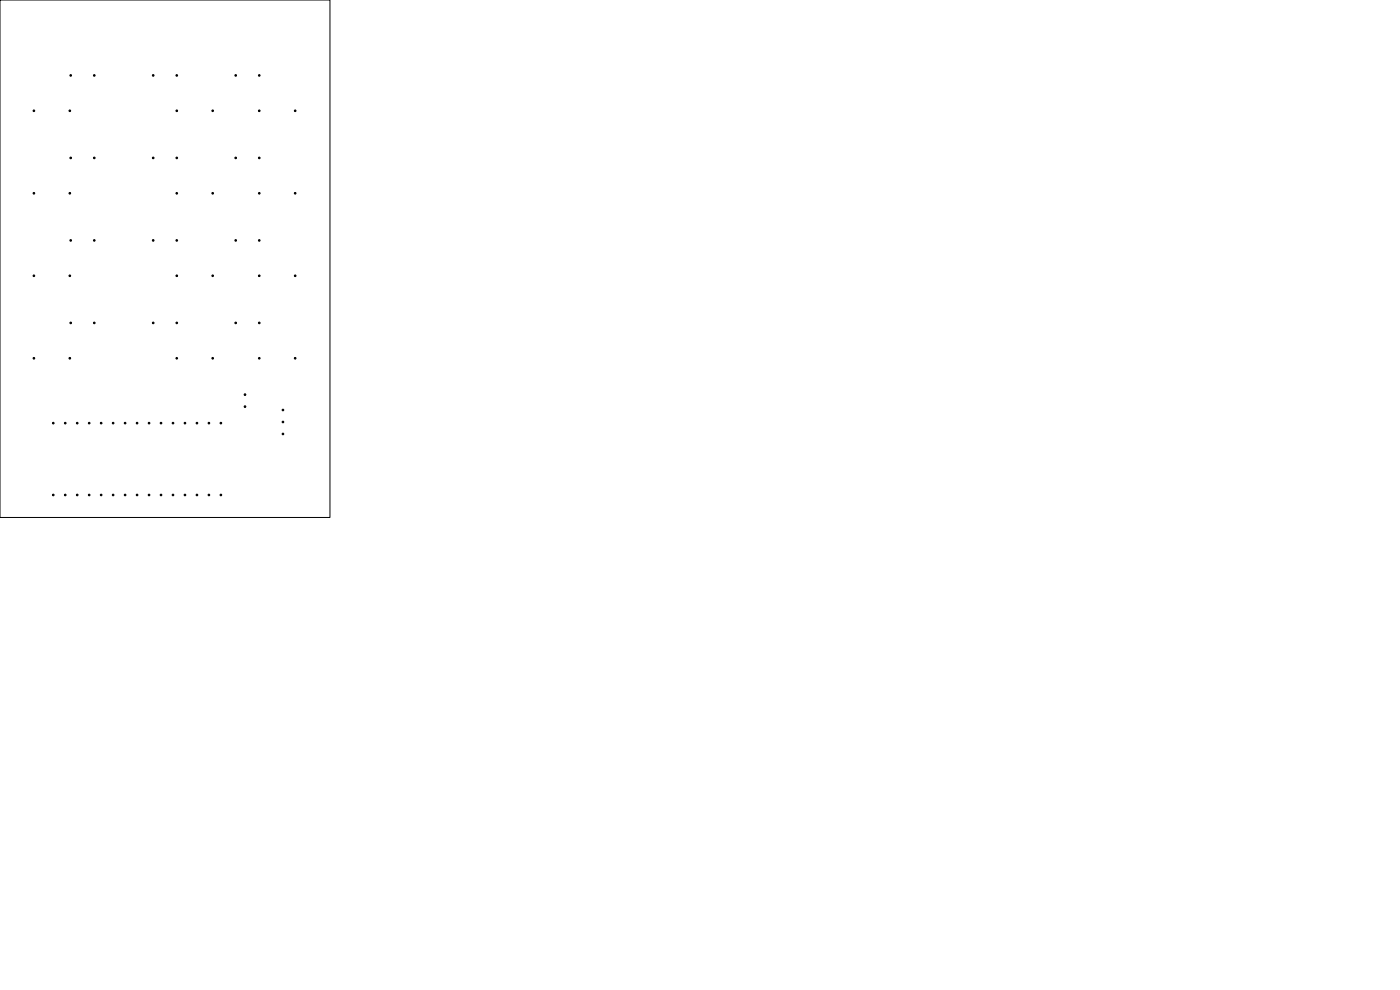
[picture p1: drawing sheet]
<svg xmlns="http://www.w3.org/2000/svg" width="297mm" height="210mm" viewBox="0 0 297 210" stroke-linecap="round" stroke-linejoin="round" font-family="sans-serif">
<path d="M0 0h70v109.8h-70z" fill="none" stroke="#000" stroke-width=".21"/>
<g fill="#000" stroke="#000" stroke-width=".21">
<circle cx="15" cy="16" r=".17"/>
<circle cx="20" cy="16" r=".17"/>
<circle cx="32.5" cy="16" r=".17"/>
<circle cx="37.5" cy="16" r=".17"/>
<circle cx="50" cy="16" r=".18"/>
<circle cx="55" cy="16" r=".18"/>
<circle cx="7.2" cy="23.5" r=".17"/>
<circle cx="14.8" cy="23.5" r=".17"/>
<circle cx="15" cy="33.5" r=".17"/>
<circle cx="20" cy="33.5" r=".17"/>
<circle cx="32.5" cy="33.5" r=".17"/>
<circle cx="37.5" cy="23.5" r=".17"/>
<circle cx="37.5" cy="33.5" r=".17"/>
<circle cx="45.1" cy="23.5" r=".17"/>
<circle cx="50" cy="33.5" r=".18"/>
<circle cx="55" cy="23.5" r=".18"/>
<circle cx="55" cy="33.5" r=".18"/>
<circle cx="62.6" cy="23.5" r=".18"/>
<circle cx="7.2" cy="58.5" r=".17"/>
<circle cx="7.2" cy="41" r=".17"/>
<circle cx="14.8" cy="58.5" r=".17"/>
<circle cx="14.8" cy="41" r=".17"/>
<circle cx="15" cy="51" r=".18"/>
<circle cx="20" cy="51" r=".18"/>
<circle cx="32.5" cy="51" r=".18"/>
<circle cx="37.5" cy="58.5" r=".17"/>
<circle cx="37.5" cy="41" r=".17"/>
<circle cx="37.5" cy="51" r=".18"/>
<circle cx="45.1" cy="58.5" r=".17"/>
<circle cx="45.1" cy="41" r=".17"/>
<circle cx="50" cy="51" r=".18"/>
<circle cx="55" cy="58.5" r=".18"/>
<circle cx="55" cy="41" r=".18"/>
<circle cx="55" cy="51" r=".18"/>
<circle cx="62.6" cy="58.5" r=".18"/>
<circle cx="62.6" cy="41" r=".18"/>
<circle cx="7.2" cy="76" r=".17"/>
<circle cx="14.8" cy="76" r=".17"/>
<circle cx="15" cy="68.5" r=".17"/>
<circle cx="20" cy="68.5" r=".17"/>
<circle cx="32.5" cy="68.5" r=".17"/>
<circle cx="37.5" cy="68.5" r=".17"/>
<circle cx="37.5" cy="76" r=".17"/>
<circle cx="45.1" cy="76" r=".17"/>
<circle cx="50" cy="68.5" r=".18"/>
<circle cx="55" cy="68.5" r=".18"/>
<circle cx="55" cy="76" r=".18"/>
<circle cx="62.6" cy="76" r=".18"/>
<circle cx="11.3" cy="89.8" r=".17"/>
<circle cx="13.8" cy="89.8" r=".17"/>
<circle cx="16.4" cy="89.8" r=".17"/>
<circle cx="18.9" cy="89.8" r=".17"/>
<circle cx="21.5" cy="89.8" r=".17"/>
<circle cx="24" cy="89.8" r=".17"/>
<circle cx="26.5" cy="89.8" r=".17"/>
<circle cx="29.1" cy="89.8" r=".17"/>
<circle cx="31.6" cy="89.8" r=".17"/>
<circle cx="34.2" cy="89.8" r=".17"/>
<circle cx="36.7" cy="89.8" r=".17"/>
<circle cx="39.2" cy="89.8" r=".17"/>
<circle cx="41.8" cy="89.8" r=".17"/>
<circle cx="44.3" cy="89.8" r=".17"/>
<circle cx="46.9" cy="89.8" r=".17"/>
<circle cx="52" cy="83.7" r=".17"/>
<circle cx="52" cy="86.3" r=".17"/>
<circle cx="60" cy="89.5" r=".17"/>
<circle cx="60" cy="87" r=".17"/>
<circle cx="60" cy="92.1" r=".17"/>
<circle cx="11.3" cy="105" r=".17"/>
<circle cx="13.8" cy="105" r=".17"/>
<circle cx="16.4" cy="105" r=".17"/>
<circle cx="18.9" cy="105" r=".17"/>
<circle cx="21.5" cy="105" r=".17"/>
<circle cx="24" cy="105" r=".17"/>
<circle cx="26.5" cy="105" r=".17"/>
<circle cx="29.1" cy="105" r=".17"/>
<circle cx="31.6" cy="105" r=".17"/>
<circle cx="34.2" cy="105" r=".17"/>
<circle cx="36.7" cy="105" r=".17"/>
<circle cx="39.2" cy="105" r=".17"/>
<circle cx="41.8" cy="105" r=".17"/>
<circle cx="44.3" cy="105" r=".17"/>
<circle cx="46.9" cy="105" r=".17"/>
</g>
</svg>
